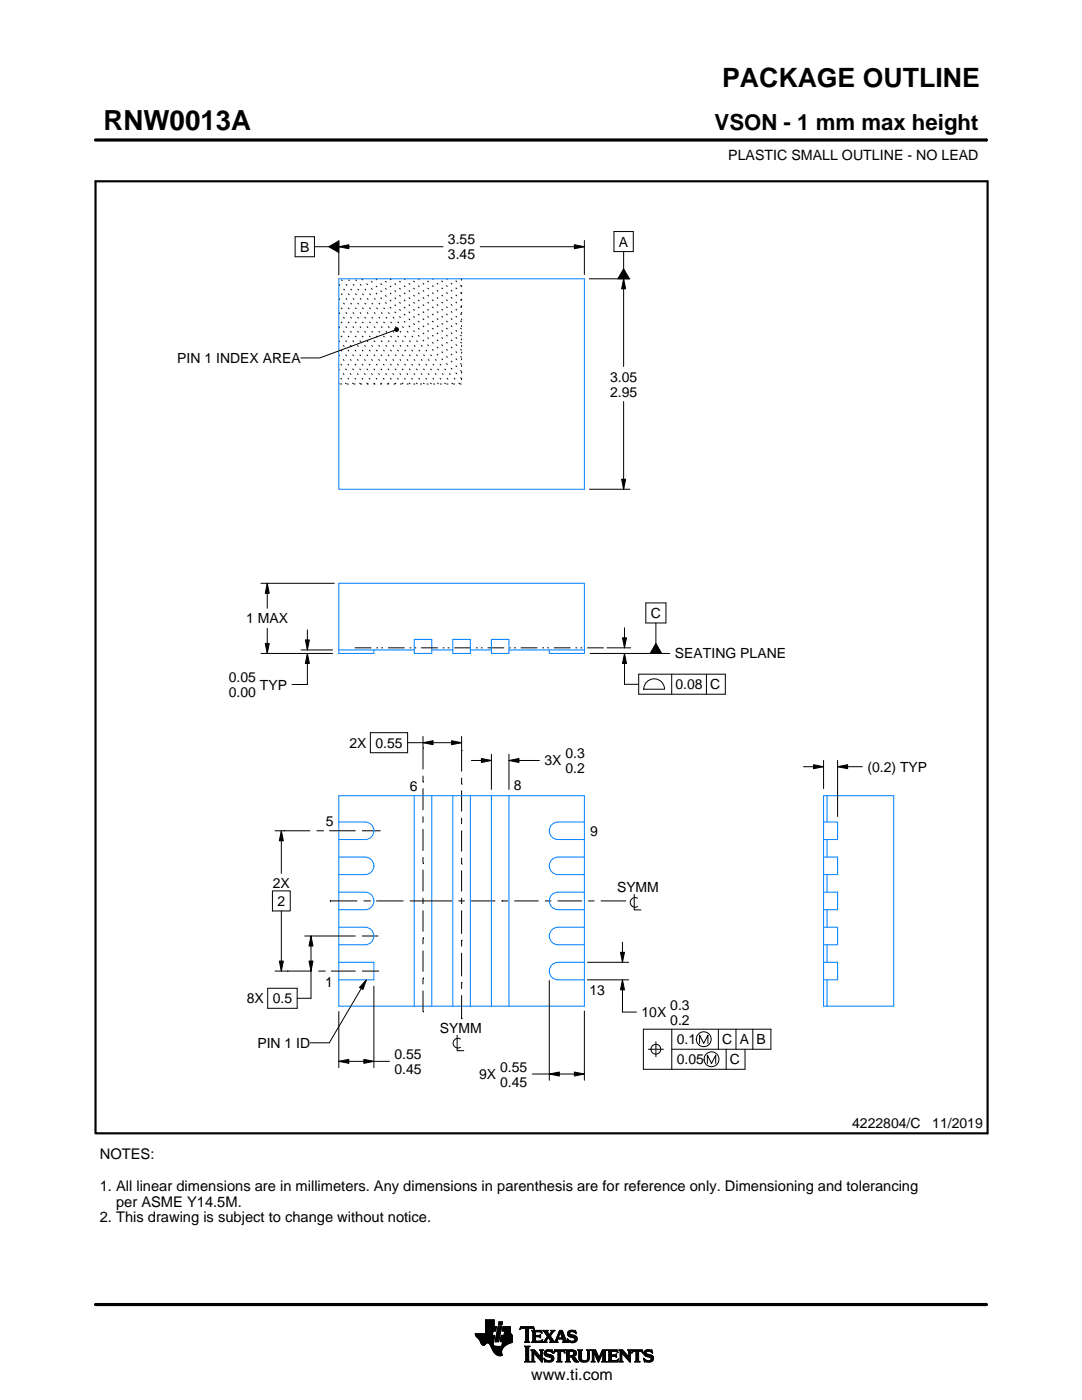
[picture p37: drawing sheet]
<svg xmlns="http://www.w3.org/2000/svg" width="216mm" height="279mm" viewBox="0 0 216 279" stroke-linecap="round" stroke-linejoin="round" font-family="sans-serif">
<defs><g id="words">
<text font-size="5.5" x="20.6" y="26">RNW0013A</text>
<text font-size="5.3" x="144.1" y="17.4">PACKAGE OUTLINE</text>
<text font-size="4.4" x="142.6" y="26">VSON - 1 mm max height</text>
<text font-size="3.2" x="106" y="275.3">www.ti.com</text>
<g font-size="2.9">
<text x="19.9" y="231.4">NOTES:</text>
<text x="19.9" y="237.7">1. All linear dimensions are in millimeters. Any dimensions in parenthesis are for reference only. Dimensioning and tolerancing</text>
<text x="19.9" y="244">2. This drawing is subject to change without notice.</text>
<text x="23.2" y="240.8">per ASME Y14.5M.</text>
</g>
<g font-size="2.8">
<text x="145.3" y="32">PLASTIC SMALL OUTLINE - NO LEAD</text>
<text x="59.9" y="50.2">B</text>
<text x="89.4" y="48.7">3.55</text>
<text x="89.4" y="51.7">3.45</text>
<text x="123.5" y="49.2">A</text>
<text x="35.4" y="72.4">PIN 1 INDEX AREA</text>
<text x="121.7" y="76.1">3.05</text>
<text x="121.7" y="79.1">2.95</text>
<text x="49.1" y="124.4">1 MAX</text>
<text x="129.9" y="123.3">C</text>
<text x="134.7" y="131.3">SEATING PLANE</text>
<text x="45.6" y="136.1">0.05</text>
<text x="51.8" y="137.6">TYP</text>
<text x="134.8" y="137.5">0.08 C</text>
<text x="45.6" y="139.1">0.00</text>
<text x="69.7" y="149.2">2X 0.55</text>
<text x="108.6" y="152.8">3X</text>
<text x="112.8" y="151.3">0.3</text>
<text x="112.8" y="154.3">0.2</text>
<text x="173.1" y="154">(0.2) TYP</text>
<text x="81.8" y="157.9">6</text>
<text x="102.5" y="157.7">8</text>
<text x="65" y="164.8">5</text>
<text x="117.8" y="166.8">9</text>
<text x="54.4" y="177.3">2X</text>
<text x="123.1" y="178.1">SYMM</text>
<text x="55.4" y="180.8">2</text>
<text x="64.9" y="196.9">1</text>
<text x="49.2" y="200.2">8X 0.5</text>
<text x="117.6" y="198.6">13</text>
<text x="128" y="203">10X</text>
<text x="133.7" y="201.5">0.3</text>
<text x="51.4" y="209.1">PIN 1 ID</text>
<text x="87.8" y="206.2">SYMM</text>
<text x="133.7" y="204.5">0.2</text>
<text x="135" y="208.4">0.1</text>
<text x="144.1" y="208.4">C A B</text>
<text x="78.7" y="211.3">0.55</text>
<text x="78.7" y="214.3">0.45</text>
<text x="95.6" y="215.3">9X</text>
<text x="99.8" y="213.8">0.55</text>
<text x="135" y="212.4">0.05</text>
<text x="145.6" y="212.4">C</text>
<text x="99.8" y="216.8">0.45</text>
<text x="170" y="225.2">4222804/C</text>
<text x="186" y="225.2">11/2019</text>
</g>
<text font-size=".3" x="106.2" y="28">SCALE 3.200</text>
</g></defs>
<g fill="none" stroke="#000" stroke-width=".2">
<path d="M19.1 27.9h177.7M196.8 27.7v.5M58.9 47.2h3.8v4h-3.8zM62.7 49.2h2.9M65.6 49.2l2-1.1v2.3zM67.6 49.2l2-.4v.8zM67.6 48v6.9M67.6 49.2h20.8M95.8 49.2h20.8M114.6 48.8l2 .4-2 .4zM116.6 48v6.8M117.6 55.6h8.1"/>
<path d="M122.5 46.2h3.9v4h-3.9zM124.4 55.6l.4 2h-.8zM124.4 50.2v3.4M124.4 55.6v17.5M124.4 53.6l1.2 2h-2.3zM78.8 65.9l-15 5.5h-3.8M78.8 65.6l.2-.2 .4 .1 .1 .3-.1 .3-.4 .1-.2-.3zM117.6 97.6h8.1M124 95.6h.8l-.4 2zM124.4 80.1v17.5M52.1 116.4h14.6M53.3 116.4l.4 2h-.8z"/>
<path d="M53.3 116.4v5M52.1 130.4h14.3M52.9 128.4h.8l-.4 2zM53.3 125.4v5M60.1 129.7h6.3M60.9 127.7h.8l-.4 2zM61.3 130.4l.4 2h-.8zM61.3 125.7v4M61.3 130.4v6.2h-3M117.8 130.4h15.9M121.1 129.3h4.8M124.2 127.3h.8l-.4 2z"/>
<path d="M124.6 130.4l.4 2h-.8zM124.6 130.4v6.2h2.8M124.6 125.3v4M127.4 134.5h17.3v4h-17.3zM128.9 136.3a2.08 2.08 0 0 1 2.3-.7 2.08 2.08 0 0 1 1.4 1.9h-4.2l.1-.5zM128.9 120.3h4v4h-4zM130.9 124.3v4.1M130.9 128.4l1.1 2h-2.3zM134 134.5v4M141 134.5v4M73.9 146.2h7.4v4h-7.4zM81.3 148.2h10.8"/>
<path d="M84.4 148.2l2-.4v.8zM84.4 156.1h.1M84.4 149.2h.1M84.4 147v2.1M84.4 149.2v4.4M84.4 154.8v1.3M84.4 157.3v4.4M90.1 147.8l2 .4-2 .4zM92.1 156.5h.1M92.1 149.8h.1M92.1 147v2.7M92.1 149.8v4.2"/>
<path d="M92.1 155.2v1.3M92.1 157.7v4.3M94.1 151.8h4M96.1 151.4l2 .4-2 .4zM98.1 150.5v7M101.6 151.8l2-.4v.8zM101.6 150.5v7M101.6 151.8h6M160.3 153h4M162.3 152.6l2 .4-2 .4zM164.3 151.8v5.6M167.1 153l2-.4v.8z"/>
<path d="M167.1 151.8v11.1M167.1 153h5M54.4 177.8h3.5v4h-3.5zM54.9 165.8h7M56.1 165.8l.4 2h-.8zM56.1 165.8v8.5M56.6 165.8h.1M63.2 165.8h1.2M64.4 165.8h.1M65.7 165.8h5.3M65.8 179.8h.1M65.8 179.8h5.5"/>
<path d="M72.2 165.8h3.8M72.5 179.8h1.3M72.9 165.8v.1M73.8 179.8h.1M75.1 179.8h5.4M81.8 179.8h8.4M84.4 172.3h.1M84.4 162.9v1.3M84.4 165.5v4.3M84.4 171.1v1.2M84.4 173.6v4.3M84.4 179.2v1.2"/>
<path d="M91.5 179.8h1.2M92.1 172.4h.1M92.1 163.2v1.3M92.1 165.7v4.2M92.1 171.2v1.2M92.1 173.7v4.2M92.1 179.2v1.2M94 179.8h4.8M100.1 179.8h.1M100.1 179.8h1.3M102.6 179.8h4.9M108.7 179.8h1.3"/>
<path d="M111.2 179.8h4.9M117.4 179.8h1.2M119.9 179.8h4.8M124.7 179.8h.1M126.6 178.5v3.1h1.3M127.2 179.3a.98 .98 0 0 0-1.5 .8 .98 .98 0 0 0 1.5 .8M53.4 197.2h5.9v4h-5.9zM54.9 193.8h2.3M55.7 191.8h.8l-.4 2zM56.1 181.8v12M57.3 193.8h.1M57.3 193.8h5"/>
<path d="M60.8 186.8h1.6M61.7 191.8h.8l-.4 2zM62.1 186.8l.4 2h-.8zM62.1 186.8v12.4h-2.8M62.5 186.8h8.5M63.5 193.8h1.3M64.8 193.8h.1M66 193.8h5M72.2 193.8h3.4M72.2 186.8h3.3M72.9 186.8h.1M72.9 193.8h.1"/>
<path d="M73.1 195.5l-.7 2-.7-.4zM73.1 195.5l-7.4 12.6h-3.8M74.6 196.8v16.3M84.4 187.2h.1M84.4 195.2h.1M84.4 181.7v4.2M84.4 187.2v1.2M84.4 189.7v4.2M84.4 195.2v1.2M84.4 197.7v4.2M92.1 187.6h.1M92.1 196.1h.1"/>
<path d="M92.1 181.7v4.7M92.1 187.6v1.3M92.1 190.2v4.6M92.1 196.1v1.3M92.1 198.6v4.7M109.6 195.7v19.9M117.2 195.5h8.3M117.2 192h8.3M123.8 190h.8l-.4 2zM124.2 195.5l.4 2h-.8zM124.2 195.5v6.5h2.8M124.2 188v4"/>
<path d="M67.6 211.8l2-.4v.8zM67.6 201.9v11.2M67.6 211.8h10.1M72.6 211.4l2 .4-2 .4zM84.4 201.9h.1M91.2 206.6v3.1h1.3M91.9 207.4a.98 .98 0 0 0-1.5 .8 .98 .98 0 0 0 1.5 .8M92.1 203.3h.1M106.2 214.3h10.4M109.6 214.3l2-.4v.8zM114.6 213.9l2 .4-2 .4zM116.6 201.8v13.8"/>
<path d="M128.4 205.4h25.4v4h-19.8M128.4 205.4v8h20.3v-4M129.4 209.4h3M130.9 207.9v3M134 205.4v8M139.6 208.2v-1.6l.8 1.6 .9-1.6v1.6M141.1 212.2v-1.6l.9 1.6 .8-1.6v1.6M143.3 205.4v4M144.9 209.4v4M146.9 205.4v4M150.2 205.4v4M94.8 266.2h3.5"/>
<path d="M94.8 266.3h3.5M94.9 266.4h3.3M94.9 266.5h3.8l-.2 1.2M94.9 266.5h3.8M95 266.6h3.7M95 266.7h3.7M95.1 266.8h3.6M95.2 266.9h3.4M95.3 267h3.3M95.4 267.1h3.2M95.5 267.2h3.1M95.6 267.3h3"/>
<path d="M95.7 267.4h2.8M95.7 267.5h2.8M95.8 267.6h2.7M95.8 267.7h2.7M95.9 267.8h2.6M95.9 267.9h2.5M95.9 268h2.5M96 268h1.1M96 268.1h1M96.1 268.2h.8M96.1 268.3h.7M96.2 268.4h.6"/>
<path d="M96.3 268.4h.4M96.9 266.1h1.4M96.9 266h1.4M96.9 265.9h1.4M96.9 265.8h1.5M96.9 265.7h1.5M96.9 264.7l2.2 .1-.2 .9h-.5l-.2 .8M96.9 265.6h2M96.9 265.5h2M96.9 265.4h2M96.9 265.3h2.1M96.9 265.2h2.1"/>
<path d="M96.9 265.1h2.1M96.9 265h2.1M96.9 264.9h2.1M96.9 264.8h2.2M96.9 264.6h1.7M96.9 264.5h1.7M96.9 264.4h1.7M96.9 264.3h1.7M96.9 264.2h1.7M96.9 264.1h1.7M96.9 264h1.7M96.9 263.9h1.7"/>
<path d="M96.9 263.8h1.7M96.9 263.7h1.7M96.9 263.6h1.7M96.9 263.5h1.7M96.9 263.4h1.7M97.5 268h.9M97.6 268.1h.8M97.7 268.2h.7M97.7 268.3h.7M97.8 268.4h.6M97.9 268.5h.6M97.9 268.6h.7"/>
<path d="M98 268.7h1.1M98 268.8h2.6M98 268.8h2.5M98.1 268.9h2.3M98.1 269h2.3M98.1 269.1h2.2M98.2 269.2h2.1M98.2 269.2h2M98.2 269.3h2M98.3 269.4h1.9M98.3 269.5h1.8M98.4 269.6h1.7"/>
<path d="M98.4 268v.4l.3 .2 2 .1M98.5 269.7h1.6M98.5 267.7l-.1 .3M98.5 269.8h1.6M98.6 269.9h1.5M98.6 264.8v-1.4h-1.7v2.8h-2.1l.1 .3 .8 .9 .6 1h.4l.5-.4 .4 .1 1 1.8 .8 .6h.8l-.1-1.1 .8-.9M98.6 270h1.5M98.7 270h1.4M98.8 270.1h1.3M98.8 267.7h.7M98.8 267.6h.7M98.8 267.5h.7"/>
<path d="M98.9 270.2h1.2M98.9 267.4h.7M98.9 267.3h.7M98.9 267.2h.7M98.9 267.1h.7M98.9 267h.7M98.9 270.3h1.3M99 266.9h.6M99 266.9h.7M99 266.8h.7M99 266.7h.7M99 266.6h.7"/>
<path d="M99 266.5h.7M99.1 270.4h1.1M99.1 266.4h.7M99.1 266.3h.7M99.1 266.2h.7M99.1 266.1h.7M99.1 266h.7M99.2 265.9h.7M99.2 265.8h.7M99.2 270.4h1M99.2 265.7h.7M99.2 265.6h.7"/>
<path d="M99.2 265.5h.7M99.3 265.4h.6M99.3 265.4h.7M99.3 265.3h.7M99.3 265.2h.7M99.3 265.1h.7M99.3 265h.7M99.4 270.5h.8M99.4 264.9h.7M99.4 264.8h.7M99.4 264.8h.7l-.6 3h-.7zM99.4 264.5l.2-.7h.7l-.2 .7h-.7"/>
<path d="M99.5 264.4h.6M99.5 264.3h.7M99.5 264.2h.7M99.5 264.1h.7M99.5 264h.7M99.5 263.9h.7M99.6 263.8h.7M99.8 270.6h.1M99.8 267.7h2.4M99.8 267.6h2.4M99.8 267.5h2.4M99.9 267.4h2.3"/>
<path d="M99.9 267.3h2.3M99.9 267.2h2.3M99.9 267.1h2.3M99.9 267h2.3M99.9 266.9h2.3M100 266.9h2.2M100 266.8h2.2M100 266.7h2.2M100 266.6h2.2M100 266.5h2.2M100.1 268.6h.7M100.2 268.5h.7"/>
<path d="M100.2 268.4h.8M100.2 268.4h.9M100.2 268.3h1M100.2 268.2h1.2M100.2 265.6h1.6M100.2 268.1h1.4M100.2 265.5h1.6M100.2 268h1.6M100.3 265.4h1.5M100.3 268h1.7M100.3 267.9h1.9M100.3 265.3h1.5"/>
<path d="M100.3 267.8h1.9M100.3 265.2h1.5M100.3 265.1h1.5M100.3 265h1.5M100.4 264.9h1.4M100.4 264.8h1.4M100.6 266.5l.1-.8h-.5l.2-.9h1.4l.1 1.1 .3 .6v1.4l-1.3 .6M100.6 266.4h1.5M100.6 266.3h1.4M100.6 266.2h1.4M100.6 266.1h1.3M100.7 266h1.2"/>
<path d="M100.7 265.9h1.2M100.7 265.8h1.1M100.7 265.7h1.1M102.2 266.5h-2.2l-.2 1.1 .1 .2h.4l-.2 .9M103.7 265.3h.1M103.8 265.2h.2M103.8 265h2.8M103.8 264.9h2.7M103.9 264.8h2.6M104.7 267.8h1M104.7 271.8h1.1M104.7 268.7h1"/>
<path d="M104.8 267.7h.7M104.8 271.7h.8M104.9 265.2h.6M104.9 268.9h.6M104.9 267.6h.6M104.9 267.5l-.2 .3M104.9 267.5h.6M104.9 267.4h.6M104.9 267.3h.6M104.9 267.2h.6M104.9 267.1h.6M104.9 267h.6"/>
<path d="M104.9 266.8h.6M104.9 266.7h.6M104.9 266.6h.6M104.9 266.5h.6M104.9 266.4h.6M104.9 266.3h.6M104.9 266.2h.6M104.9 266.1h.6M104.9 265.9h.6M104.9 265.8h.6M104.9 265.7h.6M104.9 265.6h.6"/>
<path d="M104.9 265.5h.6M104.9 265.4h.6M104.9 265.3h.6M104.9 271.5h.6M104.9 269h.6M104.9 271.4h.6M104.9 271.4v-2.4l-.2-.4h1.1l-.3 .4v2.4M104.9 271.4l-.2 .4h1.1l-.3-.4M104.9 271.3h.6M104.9 271.2h.6M104.9 271.1h.6M104.9 271h.6"/>
<path d="M104.9 270.9h.6M104.9 270.8h.6M104.9 270.6h.6M104.9 270.5h.6M104.9 270.4h.6M104.9 270.3h.6M104.9 270.2h.6M104.9 270.1h.6M104.9 270h.6M104.9 269.9h.6M104.9 269.8h.6M104.9 269.6h.6"/>
<path d="M104.9 269.5h.6M104.9 269.4h.6M104.9 269.3h.6M104.9 269.2h.6M104.9 269.1h.6M105.5 267.5l.2 .3M105.5 267.5v-2.3l.7-.1 .4 .3-.1-.6h-2.6l-.1 .6 .4-.3 .7 .1v2.3M105.7 267.8h-1M105.9 271.8h.8M105.9 269.4h.8M106.1 269.5h.7M106.1 267.8h2"/>
<path d="M106.1 271.7h.5M106.2 269.6h.7M106.2 271.5h.3M106.2 265.6h1.8M106.2 269.8h.8M106.2 271.4h.3M106.2 271.4l-.3 .4h.8l-.2-.4M106.2 271.3h.3M106.2 271.2h.3M106.2 271.1h.3M106.2 271h.3M106.2 270.9h.3"/>
<path d="M106.2 270.8h.3M106.2 270.6h.3M106.2 270.5h.3M106.2 270.4h.3M106.2 270.3h.3M106.2 270.2h.3M106.2 270.1h.3M106.2 270h1M106.2 269.9h.9M106.2 269.8v1.6M106.2 269.8l-.3-.4h.8l1.2 1.4M106.3 267.7h1.8"/>
<path d="M106.3 265.7h1.8M106.3 267.6h.6M106.3 265.8h.6M106.3 267.5l-.2 .3M106.3 267.5h.5M106.3 267.4h.5M106.3 267.3h.5M106.3 267.2h.5M106.3 267.1h.5M106.3 267h.5M106.3 266.8h.5M106.3 266.7h1.6"/>
<path d="M106.3 266.6h1.6M106.3 266.5h.5M106.3 266.4h.5M106.3 266.3h.5M106.3 266.2h.5M106.3 266.1h.5M106.3 265.9h.5M106.4 265.2h.2M106.5 270h.1M106.5 270v1.4M106.5 265.3h.1M106.6 270.1h.7"/>
<path d="M106.7 270.2h.7M106.8 270.3h.7M106.8 265.9l.2-.1h.6l.6 .2-.2-.5h-1.9l.2 .3v1.7M106.8 265.9v.6h.8l.3-.2v.7M106.9 270.4h.7M107 270.5h.7M107.1 270.6h.7M107.2 270.8h1M107.3 270.9h.9M107.4 271h.8M107.5 271.1h.7M107.6 271.2h.6"/>
<path d="M107.6 266.5h.3M107.7 271.3h.5M107.7 269.4h.7M107.7 266.8h.2M107.7 267.6h.5M107.8 266.4h.1M107.8 271.4h.4M107.8 267h.1M107.8 265.8h.3M107.8 269.5h.5M107.9 271.5h.3M107.9 269.6h.3"/>
<path d="M107.9 267l-.3-.2h-.8l.1 .8h.9l.5-.2M107.9 269.8h.3M107.9 270.6h.3M107.9 270.5h.3M107.9 270.4h.3M107.9 270.3h.3M107.9 270.2h.3M107.9 270.1h.3M107.9 270h.3M107.9 269.9h.3M107.9 269.8v1M107.9 269.8l-.2-.4h.7l-.2 .4"/>
<path d="M108 271.7h.2M108 265.9h.1M108 267.5h.2M108.1 271.8h.1M108.1 266.1h.1M108.2 267.4h.1M108.2 269.8v2.1l-1.7-1.9M108.2 267.8h.9M108.3 267.4l-.2 .5-2-.1M108.3 265.6h1M108.5 267.7h.5M108.5 271.1l.8 .4h.5l.2-.2-.1-.3-1-.4-.3-.3 .1-.7 .8-.2 .5 .1 .2-.1 .1 .6-.9-.3-.3 .1-.1 .3 1.3 .4 .2 .6"/>
<path d="M108.5 271.1h.1M108.5 265.7h.7M108.5 271.2h.2M108.6 271.3h.2M108.6 270.1h.4M108.6 270h.4M108.6 270.2h.6M108.6 267.6h.4M108.6 271.4h.4M108.6 269.9h.4M108.6 270.3h1M108.6 265.8h.7"/>
<path d="M108.6 271.5h.8M108.6 269.8h.5M108.7 271.7h1.5M108.7 270.4h1.3M108.7 267.5h.3M108.7 271.8h.1M108.7 265.9h.6M108.7 269.6h1.5M108.8 267.4h.3M108.8 270.5h1.5M108.8 266.1h.6M108.8 269.5h1.4"/>
<path d="M108.8 267.3h.4M108.9 266.2h.6M108.9 267.2h.4M108.9 266.3h.6M108.9 270.6h1.5M109 267.1h.3M109 266.4h1M109.1 271.8h.9M109.1 269.4h.7M109.1 267h.9M109.1 266.5h.8M109.1 267.8h-.9"/>
<path d="M109.2 266.8h.8M109.2 266.6h.6M109.2 266.7h.7M109.2 266.7l-.6 .9-.4 .2M109.3 270.8h1.1M109.5 267.1h.6M109.6 267.2h.6M109.7 271.5h.7M109.7 267.3h.6M109.7 267.8l.2-.1-.5-.8-.4 .8 .1 .1M109.7 267.8h1.6M109.7 266.3h.4"/>
<path d="M109.7 267.4h.6M109.8 270.9h.7M109.8 266.2h.3M109.8 266.6l.9 1.2 1-2.3h.5l.8 2.1 .3 .2M109.8 267.5h.6M109.9 266.1h.3M109.9 269.8h.4M109.9 267.6h.6M109.9 267.7h.7M109.9 271.4h.5M109.9 265.9h.4M110 271h.5"/>
<path d="M110 265.6h.7M110 265.9l-.4 .5-.4-.6 .2-.3h-1.1l.9 1.2M110 265.9l.1-.2-.2-.2h.8l-.9 1.1M110 271.3h.5M110 265.8h.4M110 271.1h.5M110 271.2h.5M110.1 269.4h.1M110.1 265.7h.4M110.1 269.9h.2M110.2 270h.1M110.5 270h.1"/>
<path d="M110.5 269.9h.2M110.5 271.1l-.3 .6-.7 .2-.6-.2-.2 .1-.2-.7M110.5 269.8h.3M110.6 269.6h2.1M110.6 269.5h2M110.6 269.4h2M110.7 267.7h.5M110.8 267.6h.4M110.9 267.5h.3M110.9 267.4h.3M111 267.3h.3M111 267.2h1.8"/>
<path d="M111 267.1h1.8M111.1 267h.3M111.1 271.8h1M111.1 266.8h.4M111.2 266.7h.3M111.2 267.5l.1-.2h1l.1 .2M111.2 267.5v.3h.1M111.2 266.6h.3M111.3 266.5h.3M111.3 271.7h.6M111.3 266.4h.3M111.3 271.5h.6"/>
<path d="M111.3 267.8h-1.6M111.3 269.8h.6M111.4 266.3h.3M111.4 271.4h.5M111.4 271.4l-.1-1.7h-.4l-.4 .4 .2-.7h1.9l.1 .7-.4-.4h-.4v1.7M111.4 270.5h.5M111.4 270.4h.5M111.4 270.3h.5M111.4 270.2h.5M111.4 270.1h.5M111.4 270h.5M111.4 269.9h.5"/>
<path d="M111.4 271.4l-.3 .4h1l-.2-.4M111.4 271.3h.5M111.4 271.2h.5M111.4 271.1h.5M111.4 271h.5M111.4 270.9h.5M111.4 270.8h.5M111.4 270.6h.5M111.4 266.2h.3M111.4 266.1h.4M111.5 265.9h.9M111.5 265.8h.8"/>
<path d="M111.6 265.7h.7M111.6 265.6h.6M111.8 265.9l.4 1.1h-.8zM111.9 266.1h.5M111.9 266.2h.5M111.9 266.3h.6M112 266.4h.5M112 266.5h.6M112.1 266.6h.5M112.1 266.7h.6M112.1 266.8h.6M112.2 267h.5"/>
<path d="M112.2 267.8h1.1M112.3 267.3h.6M112.3 267.4h.6M112.4 267.5h.6M112.4 267.5v.3h-.2M112.4 269.8h.3M112.4 267.6h.6M112.4 267.7h.7M112.6 269.9h.1M112.6 270h.2M112.8 271.8h1M112.8 269.4h1.6"/>
<path d="M113 269.5h1.7M113 271.7h.7M113 269.6h1.9M113 271.5h.6M113 269.8h.6M113 271.4h.6M113 271.4l-.2 .4h1l-.2-.4M113 271.3h.6M113 271.2h.6M113 271.1h.6M113 271h.6M113 270.9h.6"/>
<path d="M113 270.8h1.5M113 270.6h1.6M113 270.5h1.8M113 270.4h.6M113 270.3h.6M113 270.2h.6M113 270.1h.6M113 270h.6M113 269.9h.6M113 269.8v1.6M113 269.8l-.2-.4h1.5l.5 .2 .2 .3v.4l-.2 .3-.4 .1M113.2 267.3h.2"/>
<path d="M113.2 267.4h.3M113.2 266.2h.5M113.2 266.3h.6M113.2 266.1h.5M113.3 267.5h.3M113.3 267.8h-1.1M113.3 266.4h.9M113.3 265.9h.4M113.3 267.6h.6M113.3 266.5h1.3M113.3 267.7h1.6M113.3 265.8h.5"/>
<path d="M113.3 267.8h.2M113.4 266.6h1.5M113.4 265.7h1.5M113.4 265.7l.5-.2 .7 .1 .2-.1 .1 .7-.7-.4h-.4l-.1 .3 .1 .2 .9 .2 .4 .3 .1 .5-.3 .5-.6 .2-.7-.2-.2 .1-.2-.7 .9 .5 .4-.1 .2-.3-.1-.3-1.2-.4-.2-.5zM113.5 266.7h1.5M113.5 265.6h1.4M113.6 271.4v-.6h.4l.7 .9 .8 .1M113.6 269.9l.1-.2 .7 .2v.4l-.4 .2M113.6 269.9v.6M113.7 267.8h1.1M113.8 266.8h1.3M113.8 265.5h.6"/>
<path d="M114 268h.4M114.1 270.9h.6M114.2 271h.6M114.2 271.1h.7M114.3 271.2h.6M114.3 267h.8M114.3 269.8h.7M114.3 270.4h.6M114.4 271.3h.6M114.4 270.7l1.1 1.1M114.4 270.7h.1M114.4 271.4h.7"/>
<path d="M114.4 269.9h.6M114.4 270.3h.6M114.5 267.6h.5M114.5 270.2h.5M114.5 270h.5M114.5 265.8h.4M114.5 270.1h.5M114.5 271.5h.7M114.6 271.7h.7M114.6 267.1h.6M114.6 267.5h.5M114.7 267.2h.5"/>
<path d="M114.7 267.4h.5M114.7 265.9h.3M114.7 267.3h.5M114.7 271.8h.8M114.8 266.1h.2M114.9 266.2h.1M115.3 269.4h.9M115.4 269.5h.7M115.5 269.6h.5M115.5 269.8h.5M115.5 269.8v1.4l.4 .5 .6 .2 .6-.1 .4-.3 .1-.5M115.5 271h.5"/>
<path d="M115.5 270.9h.5M115.5 270.8h.5M115.5 270.6h.5M115.5 270.5h.5M115.5 270.4h.5M115.5 270.3h.5M115.5 270.2h.5M115.5 270.1h.5M115.5 270h.5M115.5 269.9h.5M115.5 269.8l-.2-.4h.9l-.2 .4M115.5 271.1h.5"/>
<path d="M115.5 271.2h.5M115.5 271.3h.6M115.6 271.4h.6M115.7 271.5h.8M115.8 271.7h1.5M116 271l.2 .4 .4 .2 .5-.2 .2-.4M116 269.8v1.2M116 271.8h1.1M116.8 271.5h.6M117 269.4h.8M117.1 271.4h.4M117.2 269.5h.5"/>
<path d="M117.2 271.3h.4M117.2 269.6h.4M117.2 271.2h.4M117.2 271.1h.4M117.3 269.8h.3M117.3 271h.3M117.3 270.9h.3M117.3 270.8h.3M117.3 270.6h.3M117.3 270.5h.3M117.3 270.4h.3M117.3 270.3h.3"/>
<path d="M117.3 270.2h.3M117.3 270.1h.3M117.3 270h.3M117.3 269.9h.3M117.6 269.8l.2-.4h-.8l.2 .3 .1 1.3M117.6 269.8v1.2M118 271.8h.7M118 269.4h.8M118.1 269.5h.8M118.1 271.7h.5M118.2 269.6h.7M118.2 271.5h.3"/>
<path d="M118.2 269.8h.8M118.2 271.4h.3M118.2 269.8l-.2-.4h.8l.7 1.6 .7-1.6h.9l-.3 .4M118.2 271.4l-.2 .4h.7l-.2-.4M118.2 271.3h.3M118.2 271.2h.3M118.2 271.1h.3M118.2 271h.3M118.2 270.9h.3M118.2 270.8h.3M118.2 270.6h.3M118.2 270.5h.3"/>
<path d="M118.2 270.4h.3M118.2 270.3h.3M118.2 270.2h.3M118.2 270.1h.3M118.2 270h.9M118.2 269.9h.8M118.2 269.8v1.6M118.6 270.1h.5M118.6 270.2h.6M118.7 270.3h.5M118.7 270.4h.6M118.8 270.5h.5"/>
<path d="M118.8 270.6h.6M118.9 270.8h.5M118.9 270.9h.6M119 271h.8M119 271.1h.8M119.1 271.2h.6M119.1 271.3h.6M119.2 271.4h.4M119.2 271.5h.4M119.3 271.7h.2M119.3 271.8h.2M119.6 270.9h.3"/>
<path d="M119.6 270.8h.3M119.7 270.6h.3M119.7 270.5h.3M119.8 270.4h.3M119.8 270.3h.3M119.9 270.2h.3M119.9 270.1h.3M120 270h.8M120 269.9h.8M120 269.8h.8M120.1 271.8h1M120.1 269.6h.7"/>
<path d="M120.1 269.5h.8M120.2 269.4h.9M120.2 271.7h.7M120.3 271.5h.5M120.3 271.4h.5M120.3 271.4l-.2 .4h1l-.3-.4M120.3 271.4v-1.5l-.9 2-.9-2v1.5M120.3 271.3h.5M120.3 271.2h.5M120.3 271.1h.5M120.3 271h.5M120.3 270.9h.5"/>
<path d="M120.3 270.8h.5M120.3 270.6h.5M120.3 270.5h.5M120.3 270.4h.5M120.3 270.3h.5M120.3 270.2h.5M120.3 270.1h.5M120.8 269.8v1.6M121.2 271.8h2M121.2 269.4h1.9M121.4 269.5h1.8M121.4 271.7h1.9"/>
<path d="M121.5 269.6h1.7M121.5 271.5h1.8M121.5 269.8h.5M121.5 271.4h.5M121.5 269.8l-.3-.4h1.9l.2 .6M121.5 269.9h.5M121.5 269.8v1.6M121.5 271.3h.5M121.5 271.2h.5M121.5 271.1h.5M121.5 271h.5M121.5 270.9h.5"/>
<path d="M121.5 270.8h.5M121.5 270.6h1.5M121.5 270.5h1.5M121.5 270.4h1.5M121.5 270.3h.5M121.5 270.2h.5M121.5 270.1h.5M121.5 270h.5M122.6 270.4l.4-.2v.7l-.2-.2h-.8v.8h.2M122.9 270.8h.1M122.9 270.3h.1M123 269.8h.3"/>
<path d="M123.1 271.4h.3M123.2 269.9h.1M123.3 270h.1M123.3 270l-.4-.3h-.8l-.1 .7M123.3 271.3h.1M123.4 271.2h.1M123.4 271.2l-.2 .6h-2l.3-.4M123.4 271.2l-.3 .3h-.4M123.5 271.8h.8M123.5 269.4h.7M123.6 269.5h.7M123.7 271.7h.5"/>
<path d="M123.7 269.6h.7M123.7 271.5h.4M123.7 269.8h.8M123.7 271.4h.4M123.7 271.4l-.2 .4h.8l-.2-.4M123.7 271.3h.4M123.7 271.2h.4M123.7 271.1h.4M123.7 271h.4M123.7 270.9h.4M123.7 270.8h.4M123.7 270.6h.4"/>
<path d="M123.7 270.5h.4M123.7 270.4h.4M123.7 270.3h.4M123.7 270.2h.4M123.7 270.1h.4M123.7 270h1M123.7 269.9h.9M123.7 269.8v1.6M123.7 269.8l-.2-.4h.7l1.2 1.4 .1-1M124.1 270v1.4M124.1 270h.1M124.2 270.1h.6"/>
<path d="M124.2 270.2h.7M124.3 270.3h.7M124.4 270.4h.7M124.5 270.5h.7M124.6 270.6h.7M124.7 270.8h1.1M124.8 270.9h1M124.9 271h.9M125 271.1h.8M125.1 271.2h.7M125.2 271.3h.6M125.2 269.4h.8"/>
<path d="M125.3 271.4h.5M125.4 269.5h.5M125.4 271.5h.4M125.4 269.6h.4M125.5 269.8h.3M125.5 269.8l-.3-.4h.8l-.2 .4M125.5 270.4h.3M125.5 270.3h.3M125.5 270.2h.3M125.5 270.1h.3M125.5 270h.3M125.5 269.9h.3"/>
<path d="M125.5 270.6h.3M125.5 270.5h.3M125.5 271.7h.3M125.6 271.8h.2M125.8 269.8v2.1l-1.7-1.9M126 270h.1M126.1 269.9h.1M126.1 269.8h.3M126.1 269.6h2.1M126.2 269.5h2M126.2 269.4h2M126.6 271.8h1.1"/>
<path d="M126.9 271.7h.6M126.9 271.5h.5M126.9 269.8h.5M126.9 271.4h.5M126.9 271.4v-1.7h-.5l-.3 .4 .1-.7h1.9l.2 .7-.4-.4h-.5v1.7M126.9 270.5h.5M126.9 270.4h.5M126.9 270.3h.5M126.9 270.2h.5M126.9 270.1h.5M126.9 270h.5M126.9 269.9h.5"/>
<path d="M126.9 271.4l-.3 .4h1.1l-.3-.4M126.9 271.3h.5M126.9 271.2h.5M126.9 271.1h.5M126.9 271h.5M126.9 270.9h.5M126.9 270.8h.5M126.9 270.6h.5M128 269.8h.3M128.1 269.9h.2M128.2 270h.1M128.4 271.1h.1"/>
<path d="M128.4 271.2h.2M128.5 271.3h.2M128.5 270.1h.4M128.5 270h.4M128.5 270.2h.6M128.5 271.4h.4M128.5 269.9h.4M128.5 270.3h1M128.5 271.5h.8M128.5 269.8h.5M128.6 271.7h1.5M128.6 270.4h1.3"/>
<path d="M128.6 271.8h.1M128.6 269.6h1.5M128.7 270.5h1.5M128.7 269.5h1.4M128.8 270.6h1.5M128.9 271.8h1M129 269.4h.7M129.1 270.8l-.6-.4 .1-.7 .5-.3 .8 .1 .2-.1 .1 .7-.8-.4-.4 .1-.1 .2 1.3 .5 .2 .6M129.1 270.8l.8 .2v.4l-.7 .1-.8-.4M129.2 270.8h1.1M129.6 271.5h.7M129.6 270.9h.8"/>
<path d="M129.8 269.8h.4M129.8 271.4h.5M129.9 271h.5M129.9 271.3h.5M129.9 271.1h.5M129.9 271.2h.5M129.9 269.4h.2M130 269.9h.2M130.1 270h.1M130.4 271.1l-.3 .6-.7 .2-.6-.2-.2 .1-.2-.7"/>
<circle cx="130.9" cy="209.4" r=".99"/>
<circle cx="140.4" cy="207.4" r="1.49"/>
<circle cx="142" cy="211.4" r="1.49"/>
</g>
<g fill="#000">
<path d="M65.6 49.2l2-1.1v2.3zM67.6 49.2l2-.4v.8zM114.6 48.8l2 .4-2 .4zM124.4 55.6l.4 2h-.8zM124.4 53.6l1.2 2h-2.3zM78.8 65.6l.2-.2 .4 .1 .1 .3-.1 .3-.4 .1-.2-.3zM124 95.6h.8l-.4 2zM53.3 116.4l.4 2h-.8zM52.9 128.4h.8l-.4 2zM60.9 127.7h.8l-.4 2zM61.3 130.4l.4 2h-.8zM124.2 127.3h.8l-.4 2z"/>
<path d="M124.6 130.4l.4 2h-.8zM130.9 128.4l1.1 2h-2.3zM84.4 148.2l2-.4v.8zM90.1 147.8l2 .4-2 .4zM96.1 151.4l2 .4-2 .4zM101.6 151.8l2-.4v.8zM162.3 152.6l2 .4-2 .4zM167.1 153l2-.4v.8zM56.1 165.8l.4 2h-.8zM55.7 191.8h.8l-.4 2zM62.1 186.8l.4 2h-.8zM61.7 191.8h.8l-.4 2z"/>
<path d="M73.1 195.5l-.7 2-.7-.4zM124.2 195.5l.4 2h-.8zM123.8 190h.8l-.4 2zM67.6 211.8l2-.4v.8zM72.6 211.4l2 .4-2 .4zM109.6 214.3l2-.4v.8zM114.6 213.9l2 .4-2 .4z"/>
</g>
<path d="M19.1 36.2h178v190h-178z" fill="none" stroke="#000" stroke-width=".43"/>
<path d="M19 27.9h177.8M19 260.3h177.8" fill="none" stroke="#000" stroke-width=".63"/>
<g fill="none" stroke="#0080ff" stroke-width=".2">
<path d="M67.6 55.6h49v42h-49zM67.6 129.7h15.1M82.7 127.6h3.5v2.8h-3.5zM86.2 129.7h4.2M90.4 127.6h3.5v2.8h-3.5zM93.9 129.7h4.2M98.1 127.6h3.5v2.8h-3.5zM101.6 129.7h15M109.6 129.7v.7h7v-14h-49v14h7v-.7M67.6 158.8h49v42h-49zM82.7 158.8v42M86.2 158.8v42"/>
<path d="M90.4 158.8v42M93.9 158.8v42M98.1 158.8v42M101.6 158.8v42M164.3 158.8h14v42h-14zM165 158.8v5.2M67.6 178h5.3a1.75 1.75 0 0 1 1.7 1.8 1.75 1.75 0 0 1-1.7 1.7h-5.3M67.6 171h5.3a1.75 1.75 0 0 1 1.7 1.8 1.75 1.75 0 0 1-1.7 1.7h-5.3M67.6 164h5.3a1.75 1.75 0 0 1 1.7 1.8 1.75 1.75 0 0 1-1.7 1.7h-5.3M116.6 164h-5.2a1.75 1.75 0 0 0-1.8 1.8 1.75 1.75 0 0 0 1.8 1.7h5.2M116.6 171h-5.2a1.75 1.75 0 0 0-1.8 1.8 1.75 1.75 0 0 0 1.8 1.7h5.2M116.6 178h-5.2a1.75 1.75 0 0 0-1.8 1.8 1.75 1.75 0 0 0 1.8 1.7h5.2"/>
<path d="M164.3 178h2.8v3.5h-2.8M164.3 171h2.8v3.5h-2.8M164.3 164h2.8v3.5h-2.8M165 167.5v3.5M165 174.5v3.5M67.6 192h7v3.5h-7M67.6 185h5.3a1.75 1.75 0 0 1 1.7 1.8 1.75 1.75 0 0 1-1.7 1.7h-5.3M116.6 185h-5.2a1.75 1.75 0 0 0-1.8 1.8 1.75 1.75 0 0 0 1.8 1.7h5.2M116.6 192h-5.2a1.75 1.75 0 0 0-1.8 1.8 1.75 1.75 0 0 0 1.8 1.7h5.2M164.3 192h2.8v3.5h-2.8M164.3 185h2.8v3.5h-2.8M165 181.5v3.5"/>
<path d="M165 188.5v3.5M165 195.5v5.3"/>
</g>
<g fill="none" stroke="#000" stroke-width=".2" stroke-dasharray=".3 1" stroke-linecap="butt">
<path d="M92.1 55.6v21M92.1 58.6l-3-3M92.1 57.2l-1.5-1.6M92.1 55.8l-.1-.2M67.7 76.6l-.1-.1M69.1 76.6l-1.5-1.5M70.5 76.6l-2.9-2.9M72 76.6l-4.4-4.3M73.4 76.6l-5.8-5.7M74.8 76.6l-7.2-7.1M76.2 76.6l-8.6-8.6M77.6 76.6l-10-10"/>
<path d="M79 76.6l-11.4-11.4M80.4 76.6l-12.8-12.8M81.9 76.6l-14.3-14.2M83.3 76.6l-15.7-15.6M84.7 76.6l-17.1-17M86.1 76.6l-18.5-18.5M87.5 76.6l-19.9-19.9M88.9 76.6l-21-21M90.3 76.6l-21-21M91.8 76.6l-21-21M92.1 76.6h-24.5M92.1 75.6l-19.9-20"/>
<path d="M92.1 74.2l-18.5-18.6M92.1 72.7l-17.1-17.1M92.1 71.3l-15.7-15.7M92.1 69.9l-14.3-14.3M92.1 68.5l-12.9-12.9M92.1 67.1l-11.4-11.5M92.1 65.7l-10-10.1M92.1 64.3l-8.6-8.7M92.1 62.8l-7.2-7.2M92.1 61.4l-5.8-5.8M92.1 60l-4.4-4.4"/>
</g>
<path d="M120.5 129.3h-50.5" fill="none" stroke="#000" stroke-width=".2" stroke-dasharray="3.3 1 .3 .7 .3 1" stroke-linecap="butt"/>
<use href="#words"/>
</svg>
